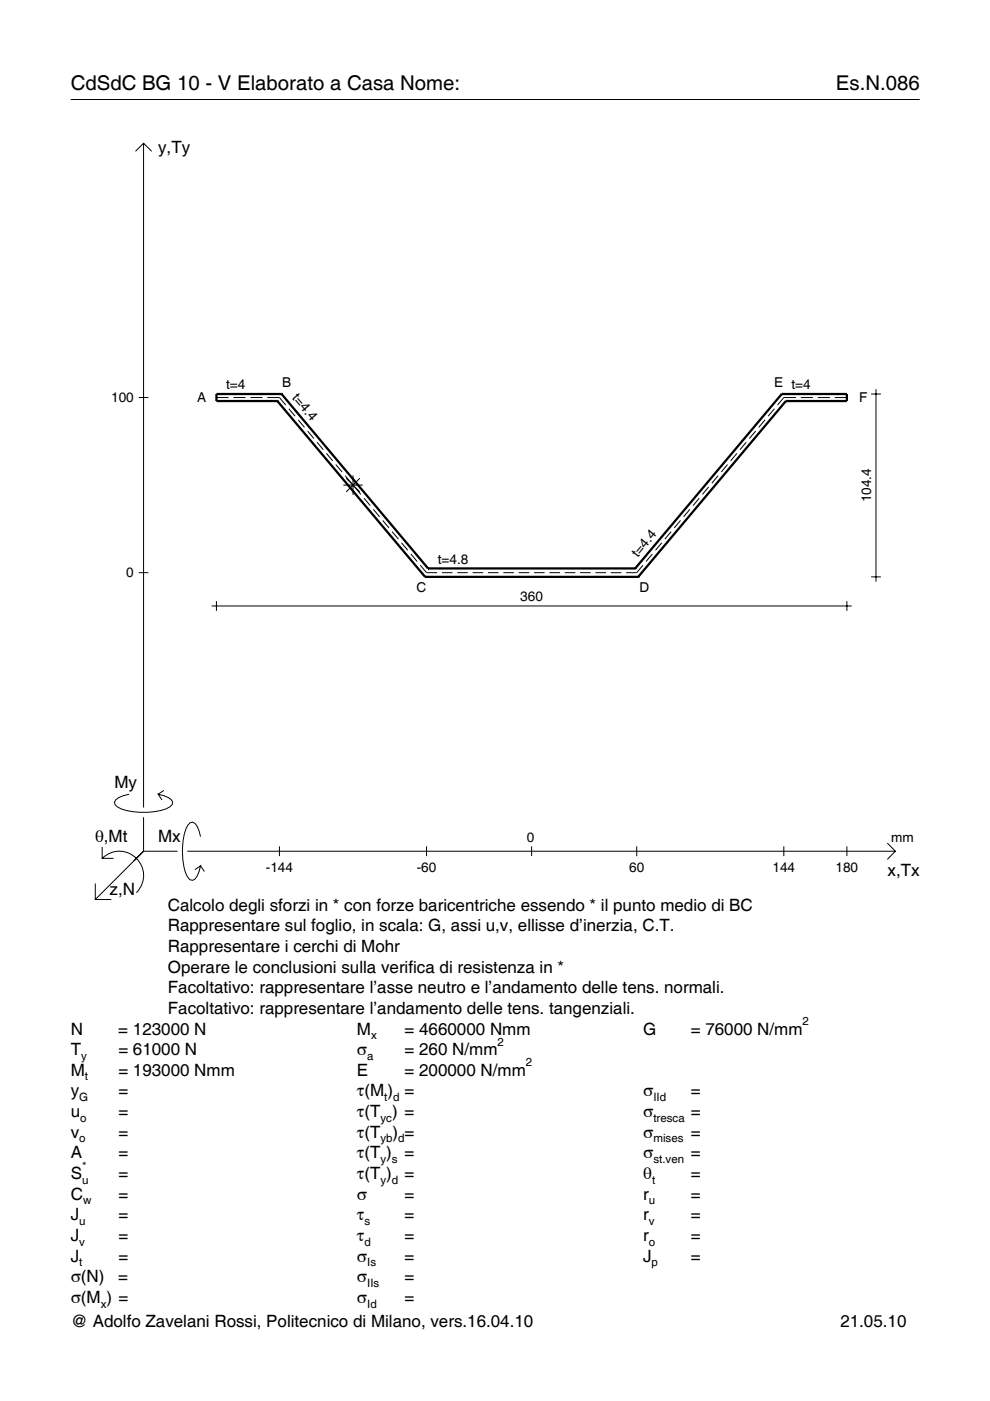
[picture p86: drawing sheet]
<svg xmlns="http://www.w3.org/2000/svg" width="210mm" height="297mm" viewBox="0 0 210 297" stroke-linecap="round" stroke-linejoin="round" font-family="sans-serif">
<defs><g id="words">
<g font-size="4.3">
<text x="15" y="19">CdSdC BG 10 - V Elaborato a Casa Nome:</text>
<text x="177.2" y="19">Es.N.086</text>
</g>
<g font-size="3.6">
<text x="33.5" y="32.4">y,Ty</text>
<text x="24.3" y="167.1">My</text>
<text x="20.1" y="178.4">θ,Mt</text>
<text x="33.5" y="178.4">Mx</text>
<text x="188.2" y="185.6">x,Tx</text>
<text x="23.2" y="189.7">z,N</text>
<text x="35.6" y="193.1">Calcolo degli sforzi in * con forze baricentriche essendo * il punto medio di BC</text>
<text x="35.6" y="197.5">Rappresentare sul foglio, in scala: G, assi u,v, ellisse d’inerzia, C.T.</text>
<text x="35.6" y="201.8">Rappresentare i cerchi di Mohr</text>
<text x="35.6" y="206.2">Operare le conclusioni sulla verifica di resistenza in *</text>
<text x="35.6" y="210.6">Facoltativo: rappresentare l’asse neutro e l’andamento delle tens. normali.</text>
<text x="35.6" y="215">Facoltativo: rappresentare l’andamento delle tens. tangenziali.</text>
<text x="15" y="219.3">N</text>
<text x="25.1" y="219.3">= 123000 N</text>
<text x="75.7" y="219.3">M</text>
<text x="85.8" y="219.3">= 4660000 Nmm</text>
<text x="136.4" y="219.3">G</text>
<text x="146.5" y="219.3">= 76000 N/mm</text>
<text x="15" y="223.7">T</text>
<text x="25.1" y="223.7">= 61000 N</text>
<text x="75.7" y="223.7">σ</text>
<text x="85.8" y="223.7">= 260 N/mm</text>
<text x="15" y="232.5">y</text>
<text x="15" y="228.1">M</text>
<text x="25.1" y="232.5">=</text>
<text x="25.1" y="228.1">= 193000 Nmm</text>
<text x="75.7" y="232.5">τ(M ) =</text>
<text x="75.7" y="228.1">E</text>
<text x="85.8" y="228.1">= 200000 N/mm</text>
<text x="136.4" y="232.5">σ</text>
<text x="146.5" y="232.5">=</text>
<text x="15" y="236.8">u</text>
<text x="25.1" y="236.8">=</text>
<text x="75.7" y="236.8">τ(T ) =</text>
<text x="136.4" y="236.8">σ</text>
<text x="146.5" y="236.8">=</text>
<text x="15" y="241.2">v</text>
<text x="15" y="245.6">A</text>
<text x="25.1" y="241.2">=</text>
<text x="25.1" y="245.6">=</text>
<text x="75.7" y="245.6">τ(T )</text>
<text x="75.7" y="241.2">τ(T</text>
<text x="83.3" y="241.2">) =</text>
<text x="85.8" y="245.6">=</text>
<text x="136.4" y="241.2">σ</text>
<text x="136.4" y="245.6">σ</text>
<text x="146.5" y="241.2">=</text>
<text x="146.5" y="245.6">=</text>
<text x="15" y="250">S</text>
<text x="25.1" y="250">=</text>
<text x="75.7" y="250">τ(T )</text>
<text x="85.8" y="250">=</text>
<text x="136.4" y="250">θ</text>
<text x="146.5" y="250">=</text>
<text x="15" y="254.3">C</text>
<text x="25.1" y="254.3">=</text>
<text x="75.7" y="254.3">σ</text>
<text x="85.8" y="254.3">=</text>
<text x="136.4" y="254.3">r</text>
<text x="146.5" y="254.3">=</text>
<text x="15" y="258.7">J</text>
<text x="15" y="263.1">J</text>
<text x="25.1" y="263.1">=</text>
<text x="25.1" y="258.7">=</text>
<text x="75.7" y="258.7">τ</text>
<text x="75.7" y="263.1">τ</text>
<text x="85.8" y="258.7">=</text>
<text x="85.8" y="263.1">=</text>
<text x="136.4" y="258.7">r</text>
<text x="136.4" y="263.1">r</text>
<text x="146.5" y="258.7">=</text>
<text x="146.5" y="263.1">=</text>
<text x="15" y="267.5">J</text>
<text x="25.1" y="267.5">=</text>
<text x="75.7" y="267.5">σ</text>
<text x="85.8" y="267.5">=</text>
<text x="136.4" y="267.5">J</text>
<text x="146.5" y="267.5">=</text>
<text x="15" y="271.8">σ(N)</text>
<text x="25.1" y="271.8">=</text>
<text x="75.7" y="271.8">σ</text>
<text x="85.8" y="271.8">=</text>
<text x="15" y="276.2">σ(M ) =</text>
<text x="15" y="281.4">@ Adolfo Zavelani Rossi, Politecnico di Milano, vers.16.04.10</text>
<text x="75.7" y="276.2">σ</text>
<text x="85.8" y="276.2">=</text>
<text x="178.2" y="281.4">21.05.10</text>
</g>
<g font-size="2.9">
<text x="47.9" y="82.5">t=4</text>
<text x="59.8" y="82">B</text>
<text x="164.1" y="82">E t=4</text>
<text x="23.6" y="85.3">100</text>
<text x="41.8" y="85.2">A</text>
<text x="61.8" y="84.5" transform="rotate(50 61.8 84.5)">t=4.4</text>
<text x="182.2" y="85.2">F</text>
<text x="184.7" y="106.5" transform="rotate(-90 184.7 106.5)">104.4</text>
<text x="92.8" y="119.5">t=4.8</text>
<text x="135.2" y="118.3" transform="rotate(-50 135.2 118.3)">t=4.4</text>
<text x="26.8" y="122.4">0</text>
<text x="88.3" y="125.6">C</text>
<text x="135.6" y="125.6">D</text>
<text x="110.3" y="127.4">360</text>
<text x="111.7" y="178.4">0</text>
<text x="189" y="178.4">mm</text>
<text x="56.4" y="184.9">-144</text>
<text x="88.4" y="184.9">-60</text>
<text x="133.4" y="184.9">60</text>
<text x="163.8" y="184.9">144</text>
<text x="177.2" y="184.9">180</text>
</g>
<g font-size="2.4">
<text x="78.7" y="220.3">x</text>
<text x="105.5" y="221.7">2</text>
<text x="170.2" y="217.3">2</text>
<text x="17.2" y="224.7">y</text>
<text x="77.9" y="224.7">a</text>
<text x="111.5" y="226.1">2</text>
<text x="16.8" y="233.5">G</text>
<text x="18" y="229.1">t</text>
<text x="81.5" y="233.5">t d</text>
<text x="138.5" y="233.5">IId</text>
<text x="17" y="237.8">o</text>
<text x="80.7" y="237.8">yc</text>
<text x="138.5" y="237.8">tresca</text>
<text x="16.8" y="242.2">o</text>
<text x="80.7" y="242.2">yb d</text>
<text x="138.5" y="242.2">mises</text>
<text x="17.4" y="251">u</text>
<text x="17.4" y="248">*</text>
<text x="80.7" y="246.6">y s</text>
<text x="80.7" y="251">y d</text>
<text x="138.2" y="251">t</text>
<text x="138.5" y="246.6">st.ven</text>
<text x="17.6" y="255.3">w</text>
<text x="137.6" y="255.3">u</text>
<text x="16.8" y="259.7">u</text>
<text x="77.3" y="259.7">s</text>
<text x="137.6" y="259.7">v</text>
<text x="16.8" y="268.5">t</text>
<text x="16.8" y="264.1">v</text>
<text x="77.3" y="264.1">d</text>
<text x="77.9" y="268.5">Is</text>
<text x="137.6" y="264.1">o</text>
<text x="138.2" y="268.5">p</text>
<text x="77.9" y="272.8">IIs</text>
<text x="21.4" y="277.2">x</text>
<text x="77.9" y="277.2">Id</text>
</g>
</g></defs>
<g fill="none" stroke="#000" stroke-width=".21">
<path d="M15 21.1h180M28.7 32.1l1.7-1.7 1.8 1.7M30.4 30.4v140.8M29.4 84.3h2.1M45.9 84.3h2.6M49.5 84.3h2.6M53.1 84.3h2.5M56.7 84.3h2.5l1.4 1.6M61.2 86.7l1.4 1.5M63.2 89l1.4 1.6M65.2 91.4l1.3 1.6M67.2 93.8l1.3 1.5"/>
<path d="M69.2 96.1l1.3 1.6M71.2 98.5l1.3 1.6M154.2 98.5l-1.3 1.6M156.2 96.1l-1.3 1.6M158.2 93.8l-1.3 1.5M160.2 91.4l-1.3 1.6M162.2 89l-1.3 1.6M164.2 86.7l-1.3 1.5M168.8 84.3h-2.6l-1.3 1.6M169.8 84.3h2.6M173.4 84.3h2.6M177 84.3h2.6"/>
<path d="M184.7 83.5h2.1M185.7 82.5v40.8M72.8 102.8h4.1M73.2 100.9l1.3 1.6M73.4 101.4l2.9 2.9M74.8 100.8v4.1M75.2 103.2l1.3 1.6M76.3 101.4l-2.9 2.9M77.2 105.6l1.3 1.6M79.2 108l1.3 1.6M81.1 110.3l1.4 1.6M83.1 112.7l1.4 1.6"/>
<path d="M85.1 115.1l1.4 1.6M87.1 117.5l1.3 1.5M89.1 119.8l1.3 1.6h2.3M136.3 119.8l-1.3 1.6h-2.2M138.3 117.5l-1.3 1.5M140.3 115.1l-1.3 1.6M142.3 112.7l-1.3 1.6M144.3 110.3l-1.3 1.6M146.3 108l-1.4 1.6M148.3 105.6l-1.4 1.6M150.3 103.2l-1.4 1.6M152.2 100.9l-1.3 1.6"/>
<path d="M29.4 121.4h2.1M44.9 128.5h135.7M45.9 127.4v2.1M93.7 121.4h2.2M97 121.4h2.2M100.2 121.4h2.2M103.5 121.4h2.2M106.7 121.4h2.2M110 121.4h2.2M113.2 121.4h2.3M116.5 121.4h2.2M119.7 121.4h2.3"/>
<path d="M123 121.4h2.2M126.3 121.4h2.2M129.5 121.4h2.2M179.6 127.4v2.1M184.7 122.3h2.1M21.7 179.6v2.4h2.4M27.3 168.4a3.6 3.6 0 0 0-3 1.7l.1 .5a5.6 5.6 0 0 0 3.8 1.5 13.4 13.4 0 0 0 7.8-1l.5-.5 .1-.5a3.6 3.6 0 0 0-3.1-1.7l.8 1.2M30.4 173.3v7.2M34.7 167.6l-1.2 .8M42.5 177.4a3.6 3.6 0 0 0-1.7-3.1l-.5 .1a5.7 5.7 0 0 0-1.5 3.8 13.9 13.9 0 0 0 1.1 7.9l.4 .4 .5 .1a3.6 3.6 0 0 0 1.7-3l-1.2 .8M59.2 179.4v2.1M90.4 179.4v2.1"/>
<path d="M112.7 179.4v2.1M135 179.4v2.1M166.2 179.4v2.1M179.6 179.4v2.1M188.1 178.8l1.7 1.7-1.7 1.7M20.2 187.3v3.4h3.4M21.7 182a5.1 5.1 0 0 1 7.2 0 5.1 5.1 0 0 1 0 7.3M30.4 180.5l-10.2 10.2M30.4 180.5h7.2M39.7 180.5h150.1M42.5 183.6l.8 1.2"/>
</g>
<g fill="none" stroke="#000" stroke-width=".48">
<path d="M58.8 85h.1M58.8 85l31.3 37.3M59.7 83.5h.1M59.7 83.5h-13.8v1.5h12.9M59.7 83.5l31.1 37M165.7 83.5h.1M165.7 83.5h13.9v1.5h-13M165.7 83.5l-31 37M166.6 85h.1M166.6 85l-31.3 37.3M90.1 122.3h.1M90.1 122.3h45.2"/>
<path d="M90.8 120.5h.1M90.8 120.5h43.9M134.7 120.5h.1M135.3 122.3h.1"/>
</g>
<use href="#words"/>
</svg>
